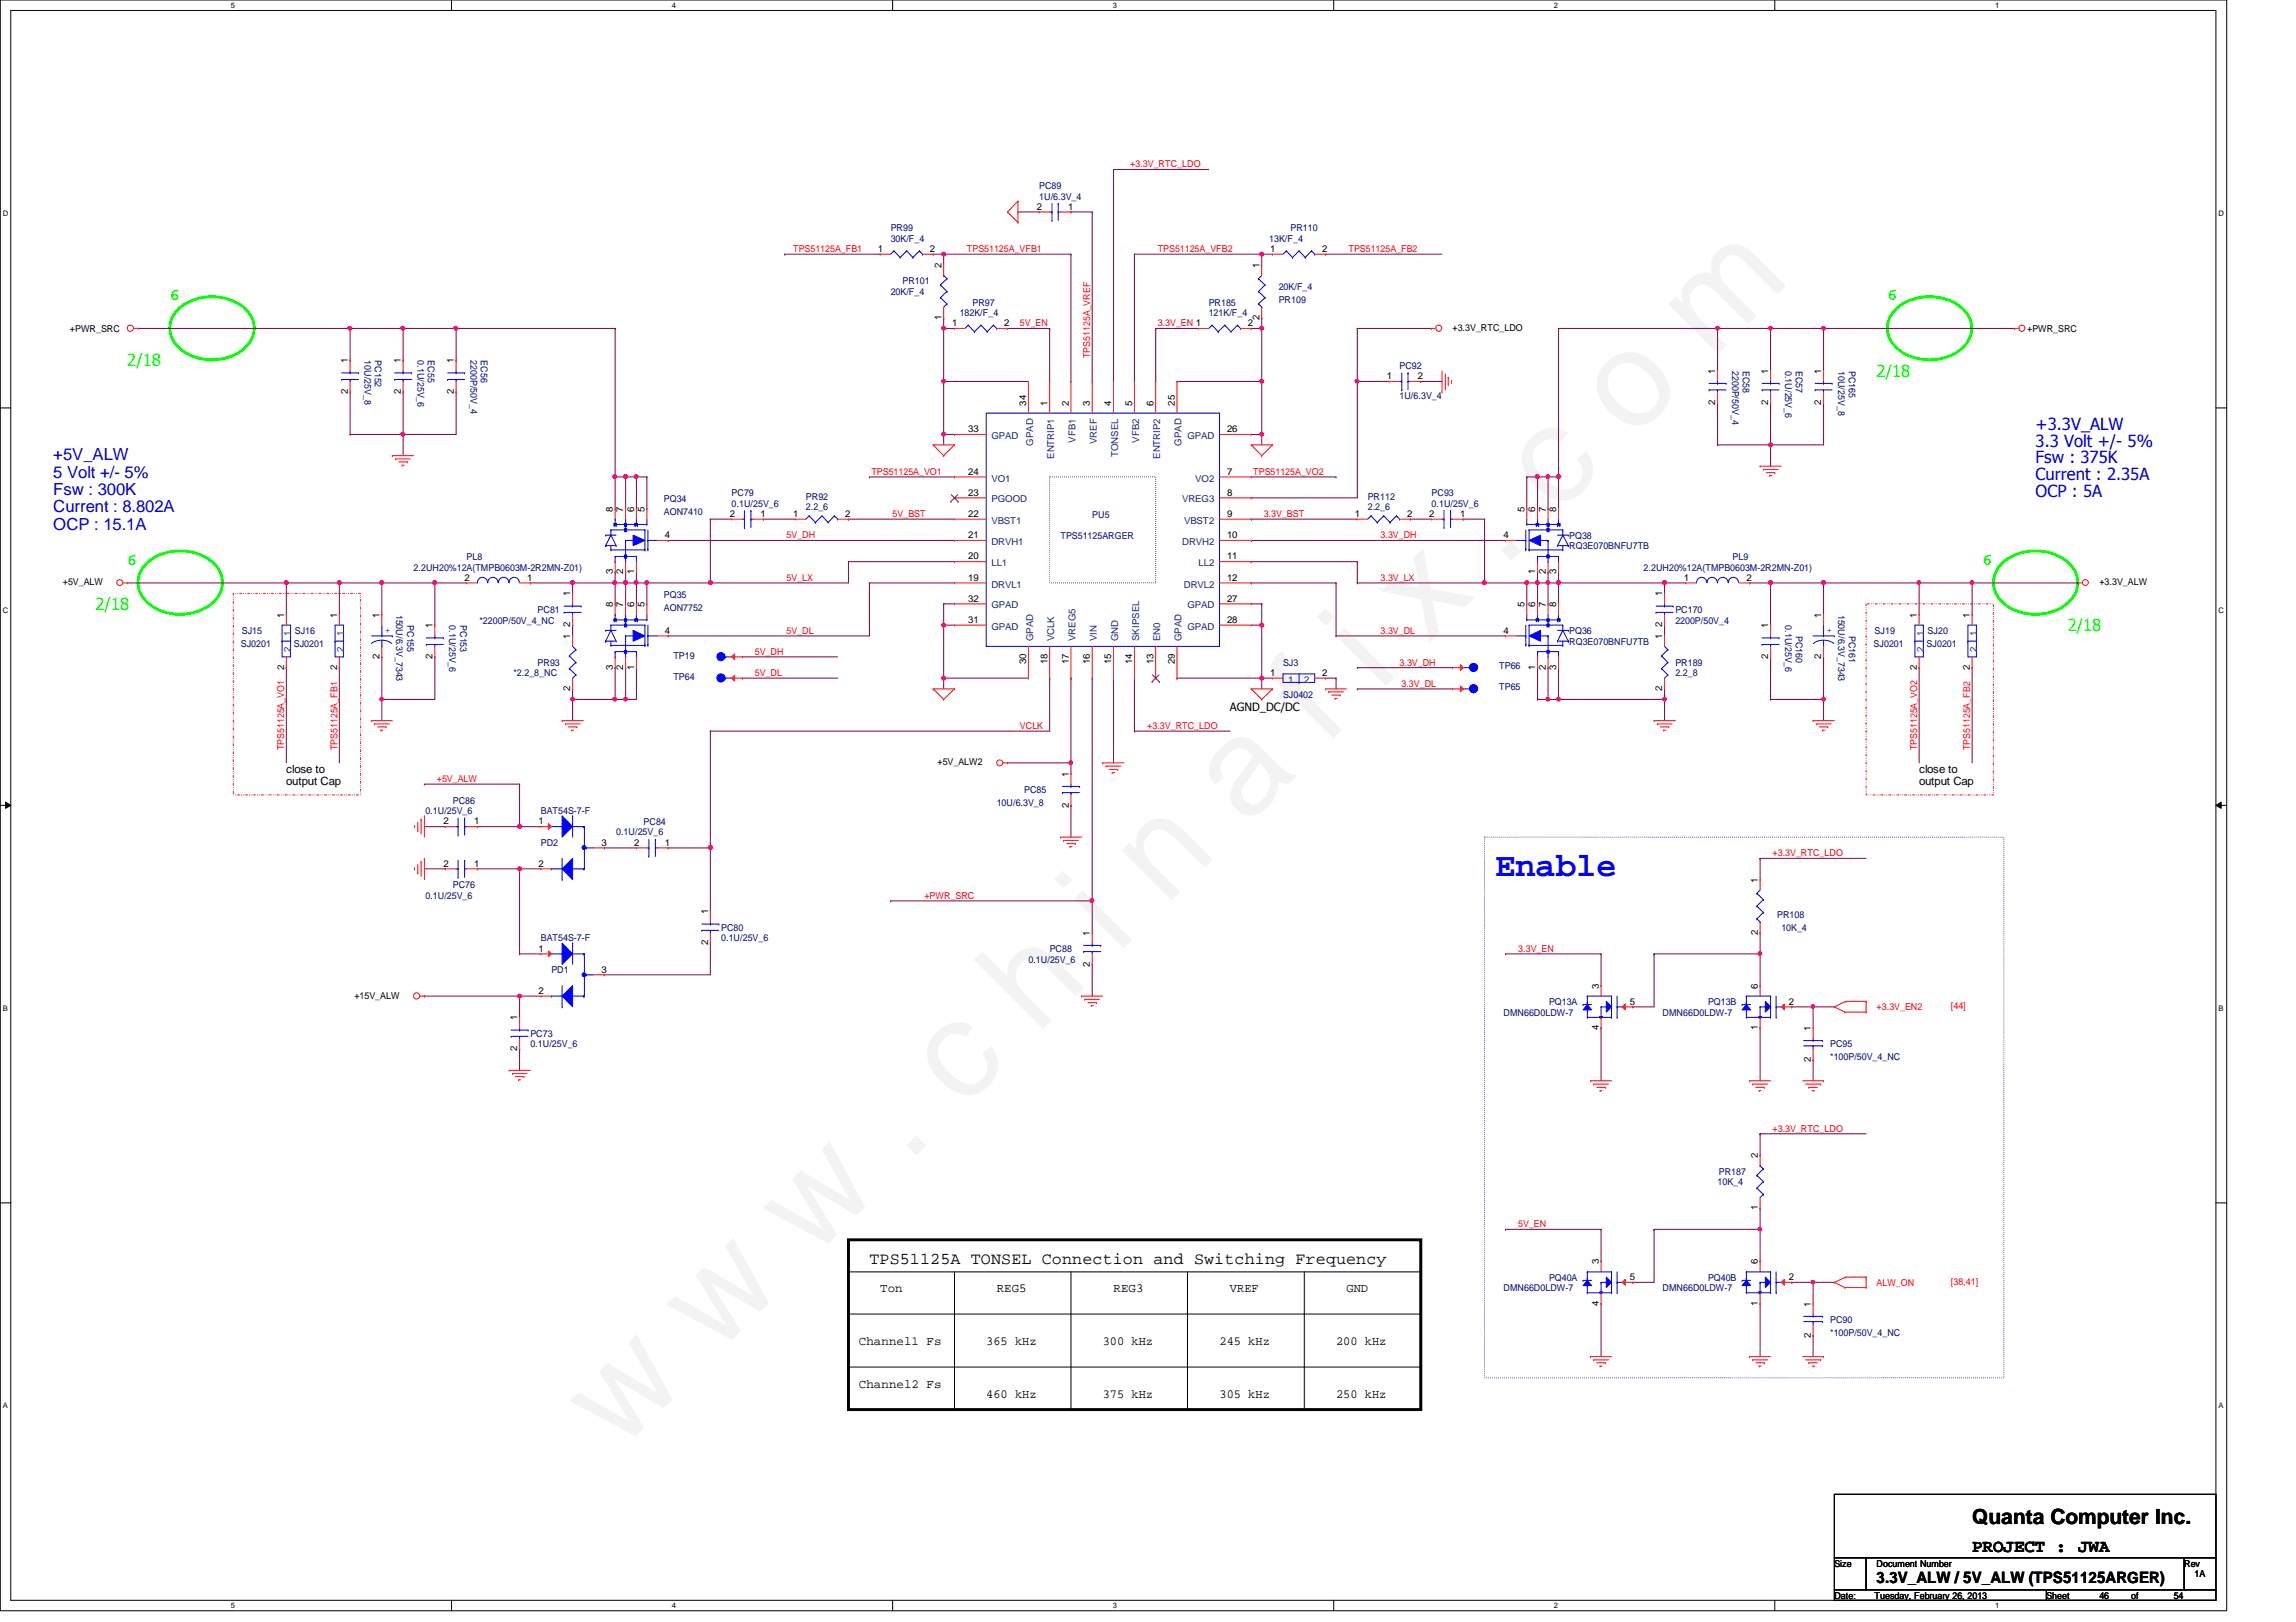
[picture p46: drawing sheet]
<svg xmlns="http://www.w3.org/2000/svg" width="297mm" height="210mm" viewBox="0 0 297 210" stroke-linecap="round" stroke-linejoin="round" font-family="sans-serif">
<defs><g id="words">
<text font-size="17.6" fill="#f0f" x="80.1" y="188" transform="rotate(-45 80.1 188)">w w w . c h i n a f i x . c o m</text>
<text font-size="4.4" fill="#00f" x="193.4" y="113.4">Enable</text>
<text font-size="2.7" x="255.1" y="197.3">Quanta Computer Inc.</text>
<text font-size="2.3" x="255.1" y="200.8">PROJECT : JWA</text>
<g font-size="2.2" fill="#0f0">
<text x="22" y="38.8">6</text>
<text x="244.2" y="38.8">6</text>
<text x="16.5" y="47.4">2/18</text>
<text x="242.8" y="48.8">2/18</text>
<text x="16.5" y="73.1">6</text>
<text x="256.5" y="73.1">6</text>
<text x="12.4" y="79">2/18</text>
<text x="267.5" y="81.7">2/18</text>
</g>
<g font-size="2.2" fill="#00f">
<text x="6.9" y="59.6">+5V_ALW</text>
<text x="263.4" y="55.6">+3.3V_ALW</text>
<text x="263.4" y="57.8">3.3 Volt +/- 5%</text>
<text x="263.4" y="59.9">Fsw : 375K</text>
<text x="6.9" y="61.8">5 Volt +/- 5%</text>
<text x="6.9" y="64.1">Fsw : 300K</text>
<text x="263.4" y="62.1">Current : 2.35A</text>
<text x="263.4" y="64.3">OCP : 5A</text>
<text x="6.9" y="66.3">Current : 8.802A</text>
<text x="6.9" y="68.5">OCP : 15.1A</text>
</g>
<text font-size="2.2" x="112.5" y="163.6">TPS51125A TONSEL Connection and Switching Frequency</text>
<text font-size="2" x="242.8" y="204.9">3.3V_ALW / 5V_ALW (TPS51125ARGER)</text>
<g font-size="1.6">
<text x="113.9" y="167.2">Ton</text>
<text x="128.9" y="167.2">REG5</text>
<text x="144.1" y="167.2">REG3</text>
<text x="159.1" y="167.2">VREF</text>
<text x="174.2" y="167.2">GND</text>
<text x="111.1" y="174.1">Channel1 Fs</text>
<text x="111.1" y="179.6">Channel2 Fs</text>
<text x="127.6" y="174.1">365 kHz</text>
<text x="142.7" y="174.1">300 kHz</text>
<text x="157.8" y="174.1">245 kHz</text>
<text x="172.8" y="174.1">200 kHz</text>
<text x="127.6" y="180.9">460 kHz</text>
<text x="142.7" y="180.9">375 kHz</text>
<text x="157.8" y="180.9">305 kHz</text>
<text x="172.8" y="180.9">250 kHz</text>
</g>
<g font-size="1.5">
<text x="159.1" y="92">AGND_DC/DC</text>
<text x="37" y="100.1">close to</text>
<text x="37" y="101.6">output Cap</text>
<text x="248.3" y="100.1">close to</text>
<text x="248.3" y="101.6">output Cap</text>
</g>
<g font-size="1.2" fill="#f00">
<text x="146.2" y="21.7">+3.3V_RTC_LDO</text>
<text x="102.6" y="32.6">TPS51125A_FB1</text>
<text x="125.1" y="32.6">TPS51125A_VFB1</text>
<text x="149.8" y="32.6">TPS51125A_VFB2</text>
<text x="174.5" y="32.6">TPS51125A_FB2</text>
<text x="131.9" y="42.2">5V_EN</text>
<text x="141.1" y="46.4" transform="rotate(-90 141.1 46.4)">TPS51125A_VREF</text>
<text x="149.8" y="42.2">3.3V_EN 1</text>
<text x="112.7" y="61.5">TPS51125A_VO1</text>
<text x="162.1" y="61.5">TPS51125A_VO2</text>
<text x="101.8" y="69.7">5V_DH</text>
<text x="115.5" y="66.9">5V_BST</text>
<text x="163.5" y="66.9">3.3V_BST</text>
<text x="178.6" y="69.7">3.3V_DH</text>
<text x="101.8" y="75.2">5V_LX</text>
<text x="178.6" y="75.2">3.3V_LX</text>
<text x="101.8" y="82">5V_DL</text>
<text x="178.6" y="82">3.3V_DL</text>
<text x="97.7" y="84.8">5V_DH</text>
<text x="97.7" y="87.5">5V_DL</text>
<text x="181.1" y="86.1">3.3V_DH</text>
<text x="181.3" y="88.9">3.3V_DL</text>
<text x="131.9" y="94.4">VCLK</text>
<text x="148.4" y="94.4">+3.3V_RTC_LDO</text>
<text x="36.8" y="97.1" transform="rotate(-90 36.8 97.1)">TPS51125A_VO1</text>
<text x="43.6" y="97.1" transform="rotate(-90 43.6 97.1)">TPS51125A_FB1</text>
<text x="56.5" y="101.2">+5V_ALW</text>
<text x="248" y="97.1" transform="rotate(-90 248 97.1)">TPS51125A_VO2</text>
<text x="254.9" y="97.1" transform="rotate(-90 254.9 97.1)">TPS51125A_FB2</text>
<text x="229.3" y="110.8">+3.3V_RTC_LDO</text>
<text x="119.6" y="116.3">+PWR_SRC</text>
<text x="196.4" y="123.2">3.3V_EN</text>
<text x="242.8" y="130.7">+3.3V_EN2</text>
<text x="252.4" y="130.6">[44]</text>
<text x="229.3" y="146.5">+3.3V_RTC_LDO</text>
<text x="196.4" y="158.8">5V_EN</text>
<text x="242.8" y="166.4">ALW_ON</text>
<text x="252.4" y="166.3">[38,41]</text>
</g>
<g font-size="1.2" fill="#000080">
<text x="115.2" y="29.9">PR99</text>
<text x="134.4" y="24.4">PC89</text>
<text x="134.4" y="25.8">1U/6.3V_4</text>
<text x="167" y="29.9">PR110</text>
<text x="115.2" y="31.3">30K/F_4</text>
<text x="164.2" y="31.3">13K/F_4</text>
<text x="115.2" y="38.1">20K/F_4</text>
<text x="116.8" y="36.8">PR101</text>
<text x="124.2" y="40.9">182K/F_4</text>
<text x="125.8" y="39.5">PR97</text>
<text x="156.4" y="39.5">PR185</text>
<text x="156.4" y="40.9">121K/F_4</text>
<text x="165.4" y="39.2">PR109</text>
<text x="165.4" y="37.6">20K/F_4</text>
<text x="47.2" y="46.6" transform="rotate(90 47.2 46.6)">10U/25V_8</text>
<text x="48.5" y="46.6" transform="rotate(90 48.5 46.6)">PC152</text>
<text x="54" y="46.6" transform="rotate(90 54 46.6)">0.1U/25V_6</text>
<text x="55.4" y="46.6" transform="rotate(90 55.4 46.6)">EC55</text>
<text x="60.9" y="46.6" transform="rotate(90 60.9 46.6)">2200P/50V_4</text>
<text x="62.2" y="46.6" transform="rotate(90 62.2 46.6)">EC56</text>
<text x="181.1" y="47.8">PC92</text>
<text x="181.1" y="51.6">1U/6.3V_4</text>
<text x="224.1" y="48" transform="rotate(90 224.1 48)">2200P/50V_4</text>
<text x="225.5" y="48" transform="rotate(90 225.5 48)">EC58</text>
<text x="231" y="48" transform="rotate(90 231 48)">0.1U/25V_6</text>
<text x="232.3" y="48" transform="rotate(90 232.3 48)">EC57</text>
<text x="237.8" y="48" transform="rotate(90 237.8 48)">10U/25V_8</text>
<text x="239.2" y="48" transform="rotate(90 239.2 48)">PC165</text>
<text x="85.9" y="65">PQ34</text>
<text x="94.7" y="64.2">PC79</text>
<text x="94.7" y="65.6">0.1U/25V_6</text>
<text x="104.3" y="64.6">PR92</text>
<text x="104.3" y="66">2.2_6</text>
<text x="177" y="64.6">PR112</text>
<text x="177" y="66">2.2_6</text>
<text x="185.2" y="64.2">PC93</text>
<text x="185.2" y="65.6">0.1U/25V_6</text>
<text x="85.9" y="66.7">AON7410</text>
<text x="137.2" y="69.7">TPS51125ARGER</text>
<text x="141.3" y="67">PU5</text>
<text x="203" y="69.7">PQ38</text>
<text x="203" y="71.1">RQ3E070BNFU7TB</text>
<text x="53.5" y="73.8">2.2UH20%12A(TMPB0603M-2R2MN-Z01)</text>
<text x="60.4" y="72.4">PL8</text>
<text x="85.9" y="77.4">PQ35</text>
<text x="212.6" y="73.8">2.2UH20%12A(TMPB0603M-2R2MN-Z01)</text>
<text x="224.2" y="72.4">PL9</text>
<text x="31.2" y="83.7">SJ0201</text>
<text x="31.3" y="82">SJ15</text>
<text x="38" y="83.7">SJ0201</text>
<text x="38.1" y="82">SJ16</text>
<text x="51.3" y="79.5" transform="rotate(90 51.3 79.5)">150U/6.3V_7343</text>
<text x="52.7" y="80.9" transform="rotate(90 52.7 80.9)">PC155</text>
<text x="58.1" y="80.9" transform="rotate(90 58.1 80.9)">0.1U/25V_6</text>
<text x="59.5" y="80.9" transform="rotate(90 59.5 80.9)">PC153</text>
<text x="62" y="80.7">*2200P/50V_4_NC</text>
<text x="69.6" y="79.3">PC81</text>
<text x="85.9" y="79">AON7752</text>
<text x="203" y="82">PQ36</text>
<text x="203" y="83.4">RQ3E070BNFU7TB</text>
<text x="216.7" y="79.3">PC170</text>
<text x="216.7" y="80.7">2200P/50V_4</text>
<text x="231" y="80.9" transform="rotate(90 231 80.9)">0.1U/25V_6</text>
<text x="232.3" y="82.3" transform="rotate(90 232.3 82.3)">PC160</text>
<text x="237.8" y="79.5" transform="rotate(90 237.8 79.5)">150U/6.3V_7343</text>
<text x="239.2" y="82.3" transform="rotate(90 239.2 82.3)">PC161</text>
<text x="242.4" y="83.7">SJ0201</text>
<text x="242.5" y="82">SJ19</text>
<text x="249.3" y="83.7">SJ0201</text>
<text x="249.4" y="82">SJ20</text>
<text x="66.4" y="87.5">*2.2_8_NC</text>
<text x="69.6" y="86.1">PR93</text>
<text x="87.1" y="88">TP64</text>
<text x="87.1" y="85.2">TP19</text>
<text x="166" y="86.1">SJ3</text>
<text x="194" y="86.6">TP66</text>
<text x="194" y="89.3">TP65</text>
<text x="216.7" y="86.1">PR189</text>
<text x="216.7" y="87.5">2.2_8</text>
<text x="166" y="90.3">SJ0402</text>
<text x="55" y="105.4">0.1U/25V_6</text>
<text x="58.6" y="104">PC86</text>
<text x="70" y="105.4">BAT54S-7-F</text>
<text x="83.3" y="106.7">PC84</text>
<text x="128.9" y="104.3">10U/6.3V_8</text>
<text x="132.5" y="102.6">PC85</text>
<text x="70" y="109.5">PD2</text>
<text x="79.7" y="108.1">0.1U/25V_6</text>
<text x="55" y="116.3">0.1U/25V_6</text>
<text x="58.6" y="115">PC76</text>
<text x="229.9" y="118.8">PR108</text>
<text x="70" y="121.8">BAT54S-7-F</text>
<text x="71.3" y="125.9">PD1</text>
<text x="93.3" y="120.4">PC80</text>
<text x="93.3" y="121.8">0.1U/25V_6</text>
<text x="133.1" y="124.6">0.1U/25V_6</text>
<text x="135.8" y="123.2">PC88</text>
<text x="230.5" y="120.4">10K_4</text>
<text x="194.5" y="131.4">DMN66D0LDW-7</text>
<text x="200.4" y="130">PQ13A</text>
<text x="215.1" y="131.4">DMN66D0LDW-7</text>
<text x="221" y="130">PQ13B</text>
<text x="68.6" y="134.2">PC73</text>
<text x="68.6" y="135.6">0.1U/25V_6</text>
<text x="236.8" y="135.6">PC95</text>
<text x="236.8" y="137.2">*100P/50V_4_NC</text>
<text x="222.2" y="153.4">10K_4</text>
<text x="222.4" y="152">PR187</text>
<text x="194.5" y="167.1">DMN66D0LDW-7</text>
<text x="200.4" y="165.7">PQ40A</text>
<text x="215.1" y="167.1">DMN66D0LDW-7</text>
<text x="221" y="165.7">PQ40B</text>
<text x="236.8" y="171.2">PC90</text>
<text x="236.8" y="172.8">*100P/50V_4_NC</text>
</g>
<g font-size="1.2">
<text x="134.2" y="27.1">2</text>
<text x="138.2" y="27.1">1</text>
<text x="113.6" y="32.6">1</text>
<text x="120.3" y="32.6">2</text>
<text x="121.8" y="34.7" transform="rotate(-90 121.8 34.7)">2</text>
<text x="162.9" y="34.7" transform="rotate(-90 162.9 34.7)">1</text>
<text x="164.3" y="32.6">1</text>
<text x="171.1" y="32.6">2</text>
<text x="121.8" y="41.4" transform="rotate(-90 121.8 41.4)">1</text>
<text x="162.9" y="41.4" transform="rotate(-90 162.9 41.4)">2</text>
<text x="9.1" y="43">+PWR_SRC</text>
<text x="45" y="47" transform="rotate(-90 45 47)">1</text>
<text x="51.9" y="47" transform="rotate(-90 51.9 47)">1</text>
<text x="58.7" y="47" transform="rotate(-90 58.7 47)">1</text>
<text x="123.2" y="42.2">1</text>
<text x="129.9" y="42.2">2</text>
<text x="161.5" y="42.2">2</text>
<text x="187.9" y="42.8">+3.3V_RTC_LDO</text>
<text x="262.3" y="43">+PWR_SRC</text>
<text x="45" y="51" transform="rotate(-90 45 51)">2</text>
<text x="51.9" y="51" transform="rotate(-90 51.9 51)">2</text>
<text x="58.7" y="51" transform="rotate(-90 58.7 51)">2</text>
<text x="132.8" y="52.5" transform="rotate(-90 132.8 52.5)">34</text>
<text x="135.5" y="52.5" transform="rotate(-90 135.5 52.5)">1</text>
<text x="138.3" y="52.5" transform="rotate(-90 138.3 52.5)">2</text>
<text x="141" y="52.5" transform="rotate(-90 141 52.5)">3</text>
<text x="143.8" y="52.5" transform="rotate(-90 143.8 52.5)">4</text>
<text x="146.5" y="52.5" transform="rotate(-90 146.5 52.5)">5</text>
<text x="149.2" y="52.5" transform="rotate(-90 149.2 52.5)">6</text>
<text x="152" y="52.5" transform="rotate(-90 152 52.5)">25</text>
<text x="179.4" y="49.1">1</text>
<text x="183.4" y="49.1">2</text>
<text x="221.9" y="52.4" transform="rotate(-90 221.9 52.4)">2</text>
<text x="221.9" y="48.4" transform="rotate(-90 221.9 48.4)">1</text>
<text x="228.8" y="52.4" transform="rotate(-90 228.8 52.4)">2</text>
<text x="228.8" y="48.4" transform="rotate(-90 228.8 48.4)">1</text>
<text x="235.6" y="52.4" transform="rotate(-90 235.6 52.4)">2</text>
<text x="235.6" y="48.4" transform="rotate(-90 235.6 48.4)">1</text>
<text x="125.3" y="55.9">33</text>
<text x="158.7" y="55.9">26</text>
<text x="125.3" y="64.1">23</text>
<text x="125.3" y="61.4">24</text>
<text x="158.7" y="61.4">7</text>
<text x="158.7" y="64.1">8</text>
<text x="79.3" y="66.2" transform="rotate(-90 79.3 66.2)">8</text>
<text x="80.6" y="66.2" transform="rotate(-90 80.6 66.2)">7</text>
<text x="82" y="66.2" transform="rotate(-90 82 66.2)">6</text>
<text x="83.4" y="66.2" transform="rotate(-90 83.4 66.2)">5</text>
<text x="86" y="69.6">4</text>
<text x="94.4" y="66.9">2</text>
<text x="98.4" y="66.9">1</text>
<text x="102.6" y="66.9">1</text>
<text x="109.3" y="66.9">2</text>
<text x="125.3" y="69.6">21</text>
<text x="125.3" y="66.9">22</text>
<text x="158.7" y="66.9">9</text>
<text x="158.7" y="69.6">10</text>
<text x="175.3" y="66.9">1</text>
<text x="182" y="66.9">2</text>
<text x="184.9" y="66.9">2</text>
<text x="188.9" y="66.9">1</text>
<text x="194.5" y="69.6">4</text>
<text x="197.2" y="66.2" transform="rotate(-90 197.2 66.2)">5</text>
<text x="198.6" y="66.2" transform="rotate(-90 198.6 66.2)">6</text>
<text x="200" y="66.2" transform="rotate(-90 200 66.2)">7</text>
<text x="201.3" y="66.2" transform="rotate(-90 201.3 66.2)">8</text>
<text x="8.1" y="75.7">+5V_ALW</text>
<text x="60.1" y="75.1">2</text>
<text x="68.2" y="75.1">1</text>
<text x="73.8" y="77.2" transform="rotate(-90 73.8 77.2)">1</text>
<text x="79.3" y="74.3" transform="rotate(-90 79.3 74.3)">3</text>
<text x="80.6" y="74.3" transform="rotate(-90 80.6 74.3)">2</text>
<text x="82" y="74.3" transform="rotate(-90 82 74.3)">1</text>
<text x="125.3" y="75.1">19</text>
<text x="125.3" y="72.4">20</text>
<text x="125.3" y="77.9">32</text>
<text x="158.7" y="72.4">11</text>
<text x="158.7" y="75.1">12</text>
<text x="158.7" y="77.9">27</text>
<text x="198.6" y="74.3" transform="rotate(-90 198.6 74.3)">1</text>
<text x="200" y="74.3" transform="rotate(-90 200 74.3)">2</text>
<text x="201.3" y="74.3" transform="rotate(-90 201.3 74.3)">3</text>
<text x="215.1" y="77.2" transform="rotate(-90 215.1 77.2)">1</text>
<text x="217.8" y="75.1">1</text>
<text x="225.9" y="75.1">2</text>
<text x="271.6" y="75.7">+3.3V_ALW</text>
<text x="36.7" y="79.9" transform="rotate(-90 36.7 79.9)">1</text>
<text x="43.6" y="79.9" transform="rotate(-90 43.6 79.9)">1</text>
<text x="49.1" y="79.9" transform="rotate(-90 49.1 79.9)">1</text>
<text x="56" y="81.3" transform="rotate(-90 56 81.3)">1</text>
<text x="73.8" y="82.7" transform="rotate(-90 73.8 82.7)">1</text>
<text x="73.8" y="81.2" transform="rotate(-90 73.8 81.2)">2</text>
<text x="79.3" y="78.6" transform="rotate(-90 79.3 78.6)">8</text>
<text x="80.6" y="78.6" transform="rotate(-90 80.6 78.6)">7</text>
<text x="82" y="78.6" transform="rotate(-90 82 78.6)">6</text>
<text x="83.4" y="78.6" transform="rotate(-90 83.4 78.6)">5</text>
<text x="86" y="82">4</text>
<text x="125.3" y="80.6">31</text>
<text x="158.7" y="80.6">28</text>
<text x="194.5" y="82">4</text>
<text x="197.2" y="78.6" transform="rotate(-90 197.2 78.6)">5</text>
<text x="198.6" y="78.6" transform="rotate(-90 198.6 78.6)">6</text>
<text x="200" y="78.6" transform="rotate(-90 200 78.6)">7</text>
<text x="201.3" y="78.6" transform="rotate(-90 201.3 78.6)">8</text>
<text x="215.1" y="82.7" transform="rotate(-90 215.1 82.7)">1</text>
<text x="215.1" y="81.2" transform="rotate(-90 215.1 81.2)">2</text>
<text x="228.8" y="81.3" transform="rotate(-90 228.8 81.3)">1</text>
<text x="235.6" y="79.9" transform="rotate(-90 235.6 79.9)">1</text>
<text x="248" y="79.9" transform="rotate(-90 248 79.9)">1</text>
<text x="254.8" y="79.9" transform="rotate(-90 254.8 79.9)">1</text>
<text x="36.7" y="86.7" transform="rotate(-90 36.7 86.7)">2</text>
<text x="43.6" y="86.7" transform="rotate(-90 43.6 86.7)">2</text>
<text x="49.1" y="85.3" transform="rotate(-90 49.1 85.3)">2</text>
<text x="56" y="85.3" transform="rotate(-90 56 85.3)">2</text>
<text x="73.8" y="89.4" transform="rotate(-90 73.8 89.4)">2</text>
<text x="79.3" y="86.7" transform="rotate(-90 79.3 86.7)">3</text>
<text x="80.6" y="86.7" transform="rotate(-90 80.6 86.7)">2</text>
<text x="82" y="86.7" transform="rotate(-90 82 86.7)">1</text>
<text x="132.8" y="86" transform="rotate(-90 132.8 86)">30</text>
<text x="135.5" y="86" transform="rotate(-90 135.5 86)">18</text>
<text x="138.3" y="86" transform="rotate(-90 138.3 86)">17</text>
<text x="141" y="86" transform="rotate(-90 141 86)">16</text>
<text x="143.8" y="86" transform="rotate(-90 143.8 86)">15</text>
<text x="146.5" y="86" transform="rotate(-90 146.5 86)">14</text>
<text x="149.2" y="86" transform="rotate(-90 149.2 86)">13</text>
<text x="152" y="86" transform="rotate(-90 152 86)">29</text>
<text x="164.3" y="87.5">1</text>
<text x="171.1" y="87.5">2</text>
<text x="198.6" y="86.7" transform="rotate(-90 198.6 86.7)">1</text>
<text x="200" y="86.7" transform="rotate(-90 200 86.7)">2</text>
<text x="201.3" y="86.7" transform="rotate(-90 201.3 86.7)">3</text>
<text x="215.1" y="89.4" transform="rotate(-90 215.1 89.4)">2</text>
<text x="228.8" y="85.3" transform="rotate(-90 228.8 85.3)">2</text>
<text x="235.6" y="85.3" transform="rotate(-90 235.6 85.3)">2</text>
<text x="248" y="86.7" transform="rotate(-90 248 86.7)">2</text>
<text x="254.8" y="86.7" transform="rotate(-90 254.8 86.7)">2</text>
<text x="121.3" y="99.1">+5V_ALW2</text>
<text x="138.3" y="100.5" transform="rotate(-90 138.3 100.5)">1</text>
<text x="57.4" y="106.7">2</text>
<text x="61.3" y="106.7">1</text>
<text x="69.7" y="106.7">1</text>
<text x="138.3" y="104.5" transform="rotate(-90 138.3 104.5)">2</text>
<text x="57.4" y="112.1">2</text>
<text x="61.3" y="112.1">1</text>
<text x="69.7" y="112.1">2</text>
<text x="77.8" y="109.4">3</text>
<text x="82" y="109.4">2</text>
<text x="86" y="109.4">1</text>
<text x="91.6" y="118.3" transform="rotate(-90 91.6 118.3)">1</text>
<text x="227.4" y="114.2" transform="rotate(-90 227.4 114.2)">1</text>
<text x="69.7" y="123.1">1</text>
<text x="77.8" y="125.9">3</text>
<text x="91.6" y="122.3" transform="rotate(-90 91.6 122.3)">2</text>
<text x="141" y="125.1" transform="rotate(-90 141 125.1)">2</text>
<text x="141" y="121.1" transform="rotate(-90 141 121.1)">1</text>
<text x="227.4" y="120.9" transform="rotate(-90 227.4 120.9)">2</text>
<text x="45.8" y="129.2">+15V_ALW</text>
<text x="69.7" y="128.6">2</text>
<text x="206.8" y="127.9" transform="rotate(-90 206.8 127.9)">3</text>
<text x="210.9" y="130">5</text>
<text x="227.4" y="127.9" transform="rotate(-90 227.4 127.9)">6</text>
<text x="231.4" y="130">2</text>
<text x="66.9" y="136.1" transform="rotate(-90 66.9 136.1)">2</text>
<text x="66.9" y="132" transform="rotate(-90 66.9 132)">1</text>
<text x="206.8" y="133.3" transform="rotate(-90 206.8 133.3)">4</text>
<text x="227.4" y="133.3" transform="rotate(-90 227.4 133.3)">1</text>
<text x="234.3" y="137.4" transform="rotate(-90 234.3 137.4)">2</text>
<text x="234.3" y="133.4" transform="rotate(-90 234.3 133.4)">1</text>
<text x="227.4" y="149.9" transform="rotate(-90 227.4 149.9)">2</text>
<text x="227.4" y="156.6" transform="rotate(-90 227.4 156.6)">1</text>
<text x="206.8" y="163.6" transform="rotate(-90 206.8 163.6)">3</text>
<text x="210.9" y="165.7">5</text>
<text x="227.4" y="163.6" transform="rotate(-90 227.4 163.6)">6</text>
<text x="231.4" y="165.7">2</text>
<text x="206.8" y="169" transform="rotate(-90 206.8 169)">4</text>
<text x="227.4" y="169" transform="rotate(-90 227.4 169)">1</text>
<text x="234.3" y="173.1" transform="rotate(-90 234.3 173.1)">2</text>
<text x="234.3" y="169.1" transform="rotate(-90 234.3 169.1)">1</text>
<text x="237.3" y="202.7">Size</text>
<text x="242.8" y="202.7">Document Number</text>
<text x="282.6" y="202.7">Rev</text>
<text x="237.3" y="206.9">Date:</text>
<text x="242.5" y="206.9">Tuesday, February 26, 2013</text>
<text x="264.7" y="206.9">Sheet</text>
<text x="271.6" y="206.9">46</text>
<text x="275.7" y="206.9">of</text>
<text x="281.2" y="206.9">54</text>
<text x="283.9" y="204.1">1A</text>
</g>
<g font-size="1.2" fill="#004080">
<text x="128.3" y="56.8">GPAD</text>
<text x="133.6" y="57.7" transform="rotate(-90 133.6 57.7)">GPAD</text>
<text x="136.4" y="59.4" transform="rotate(-90 136.4 59.4)">ENTRIP1</text>
<text x="139.1" y="57.3" transform="rotate(-90 139.1 57.3)">VFB1</text>
<text x="141.9" y="57.5" transform="rotate(-90 141.9 57.5)">VREF</text>
<text x="144.6" y="59.1" transform="rotate(-90 144.6 59.1)">TONSEL</text>
<text x="147.4" y="57.3" transform="rotate(-90 147.4 57.3)">VFB2</text>
<text x="150.1" y="59.4" transform="rotate(-90 150.1 59.4)">ENTRIP2</text>
<text x="152.9" y="57.7" transform="rotate(-90 152.9 57.7)">GPAD</text>
<text x="153.6" y="56.8">GPAD</text>
<text x="128.3" y="65">PGOOD</text>
<text x="128.3" y="62.3">VO1</text>
<text x="152.9" y="65">VREG3</text>
<text x="154.6" y="62.3">VO2</text>
<text x="128.3" y="70.5">DRVH1</text>
<text x="128.3" y="67.8">VBST1</text>
<text x="152.9" y="70.5">DRVH2</text>
<text x="153.2" y="67.8">VBST2</text>
<text x="128.3" y="76">DRVL1</text>
<text x="128.3" y="73.3">LL1</text>
<text x="153.2" y="76">DRVL2</text>
<text x="155.1" y="73.3">LL2</text>
<text x="37.6" y="82.3" transform="rotate(-90 37.6 82.3)">1</text>
<text x="44.5" y="82.3" transform="rotate(-90 44.5 82.3)">1</text>
<text x="128.3" y="81.5">GPAD</text>
<text x="128.3" y="78.7">GPAD</text>
<text x="133.6" y="83" transform="rotate(-90 133.6 83)">GPAD</text>
<text x="136.4" y="83" transform="rotate(-90 136.4 83)">VCLK</text>
<text x="139.1" y="83" transform="rotate(-90 139.1 83)">VREG5</text>
<text x="141.9" y="83" transform="rotate(-90 141.9 83)">VIN</text>
<text x="144.6" y="83" transform="rotate(-90 144.6 83)">GND</text>
<text x="147.4" y="83" transform="rotate(-90 147.4 83)">SKIPSEL</text>
<text x="150.1" y="83" transform="rotate(-90 150.1 83)">EN0</text>
<text x="152.9" y="83" transform="rotate(-90 152.9 83)">GPAD</text>
<text x="153.6" y="81.5">GPAD</text>
<text x="153.6" y="78.7">GPAD</text>
<text x="248.9" y="82.3" transform="rotate(-90 248.9 82.3)">1</text>
<text x="255.7" y="82.3" transform="rotate(-90 255.7 82.3)">1</text>
<text x="37.6" y="84.3" transform="rotate(-90 37.6 84.3)">2</text>
<text x="44.5" y="84.3" transform="rotate(-90 44.5 84.3)">2</text>
<text x="166.7" y="88.3">1</text>
<text x="168.7" y="88.3">2</text>
<text x="248.9" y="84.3" transform="rotate(-90 248.9 84.3)">2</text>
<text x="255.7" y="84.3" transform="rotate(-90 255.7 84.3)">2</text>
</g>
<g font-size="1.2" fill="#00f">
<text x="49.8" y="81.9">+</text>
<text x="236.3" y="81.9">+</text>
</g>
<g font-size="1">
<text x="29.9" y="1">5</text>
<text x="86.9" y="1">4</text>
<text x="144" y="1">3</text>
<text x="201" y="1">2</text>
<text x="258.1" y="1">1</text>
<text x=".4" y="27.9">D</text>
<text x="287" y="27.9">D</text>
<text x=".4" y="79.4">C</text>
<text x="287" y="79.4">C</text>
<text x=".4" y="130.8">B</text>
<text x="287" y="130.8">B</text>
<text x=".4" y="182.2">A</text>
<text x="287" y="182.2">A</text>
<text x="29.9" y="208.1">5</text>
<text x="86.9" y="208.1">4</text>
<text x="144" y="208.1">3</text>
<text x="201" y="208.1">2</text>
<text x="258.1" y="208.1">1</text>
</g>
</g></defs>
<path d="M0 0h288.1v208.4h-288.1zM1.4 1.4h285.3v205.7h-285.3z" fill="none" stroke="#000" stroke-width=".13"/>
<g fill="#fff">
<path d="M29.9 .1h.5v1.1h-.5z"/>
<path d="M29.9 207.2h.5v1.1h-.5z"/>
</g>
<path d="M58.4 0v1.4M58.4 207.1v1.3" fill="none" stroke="#000" stroke-width=".13"/>
<g fill="#fff">
<path d="M86.9 .1h.6v1.1h-.6z"/>
<path d="M86.9 207.2h.6v1.1h-.6z"/>
</g>
<path d="M115.5 0v1.4M115.5 207.1v1.3" fill="none" stroke="#000" stroke-width=".13"/>
<g fill="#fff">
<path d="M144 .1h.5v1.1h-.5z"/>
<path d="M144 207.2h.5v1.1h-.5z"/>
</g>
<path d="M172.5 0v1.4M172.5 207.1v1.3" fill="none" stroke="#000" stroke-width=".13"/>
<g fill="#fff">
<path d="M201 .1h.6v1.1h-.6z"/>
<path d="M201 207.2h.6v1.1h-.6z"/>
</g>
<path d="M229.6 0v1.4M229.6 207.1v1.3" fill="none" stroke="#000" stroke-width=".13"/>
<g fill="#fff">
<path d="M258.1 .1h.6v1.1h-.6z"/>
<path d="M258.1 207.2h.6v1.1h-.6z"/>
<path d="M.4 27.1h.7v1.1h-.7z"/>
<path d="M287 27.1h.7v1.1h-.7z"/>
<path d="M.4 78.5h.7v1.1h-.7z"/>
<path d="M287 78.5h.7v1.1h-.7z"/>
</g>
<path d="M0 52.8h1.4M286.7 52.8h1.3" fill="none" stroke="#000" stroke-width=".13"/>
<g fill="#fff">
<path d="M.4 129.9h.6v1.1h-.6z"/>
<path d="M287 129.9h.7v1.1h-.7z"/>
</g>
<path d="M0 104.2h1.4M.7 103.8l.7 .4-.7 .4zM286.7 104.2l.7-.4v.8zM286.7 104.2h1.3" fill="none" stroke="#000" stroke-width=".13"/>
<path d="M.7 103.8l.7 .4-.7 .4zM286.7 104.2l.7-.4v.8z" fill="#000"/>
<g fill="#fff">
<path d="M.4 181.4h.6v1.1h-.6z"/>
<path d="M287 181.4h.7v1.1h-.7z"/>
</g>
<path d="M0 155.7h1.4M286.7 155.7h1.3M109.8 170.1h74M109.8 176.9h74M109.8 164.6h74" fill="none" stroke="#000" stroke-width=".13"/>
<path d="M192.1 108.3h67.1v70h-67.1z" fill="none" stroke="#00f" stroke-width=".13" stroke-dasharray="0 .3"/>
<path d="M109.8 160.4h74v22h-74z" fill="none" stroke="#000" stroke-width=".38"/>
<path d="M30.2 76.8h16.4v26.1h-16.4zM241.4 78.1h16.5v24.8h-16.5z" fill="none" stroke="#f00" stroke-width=".13" stroke-dasharray=".3 .3 0 .3 0 .3"/>
<path d="M23.2 39.8a6.8 6.8 0 0 1 8.4 0 3.3 3.3 0 0 1 0 5.3 6.7 6.7 0 0 1-8.4 0 3.3 3.3 0 0 1 0-5.3zM245.4 39.8a6.8 6.8 0 0 1 8.4 0 3.3 3.3 0 0 1 0 5.3 6.7 6.7 0 0 1-8.4 0 3.3 3.3 0 0 1 0-5.3zM19.1 72.7a6.7 6.7 0 0 1 8.4 0 3.4 3.4 0 0 1 0 5.3 6.7 6.7 0 0 1-8.4 0 3.4 3.4 0 0 1 0-5.3zM259.2 72.7a6.7 6.7 0 0 1 8.3 0 3.4 3.4 0 0 1 0 5.3 6.7 6.7 0 0 1-8.3 0 3.4 3.4 0 0 1 0-5.3z" fill="none" stroke="#0f0" stroke-width=".38"/>
<path d="M144.1 21.9h.1M144.1 21.9h12.3M144.1 21.9v27.5M52.2 56.2h.1M52.2 56.2h6.8M59 42.5h.1M59 42.5h20.6M49.4 85h.1M49.4 85v5.5M141.3 87.8v28.8M234.6 130.3h2.7" fill="none" stroke="#800040" stroke-width=".13"/>
<circle cx="59" cy="42.5" r=".25" fill="#f0f"/>
<circle cx="59" cy="42.5" r=".25" fill="none" stroke="#f0f" stroke-width=".13"/>
<path d="M54.9 112.4h.1M54.9 112.4h2.7M61.8 112.4h.1M61.8 112.4h8.2M67.2 112.4h.1M67.2 112.4v11M67.2 123.4h.1M67.2 123.4h2.8M234.6 165.9h2.7" fill="none" stroke="#800040" stroke-width=".13"/>
<circle cx="67.2" cy="112.4" r=".26" fill="#f0f"/>
<circle cx="67.2" cy="112.4" r=".26" fill="none" stroke="#f0f" stroke-width=".13"/>
<path d="M67.2 101.5h.1M67.2 101.5v5.5M67.2 128.9h.1M67.2 128.9h2.8" fill="none" stroke="#800040" stroke-width=".13"/>
<circle cx="67.2" cy="106.9" r=".26" fill="#f0f"/>
<circle cx="67.2" cy="106.9" r=".26" fill="none" stroke="#f0f" stroke-width=".13"/>
<path d="M54.9 107h.1M54.9 101.5h.1M54.9 107h2.7M54.9 101.5h12.3M61.8 107h.1M61.8 107h8.2M67.2 107h.1M67.2 128.9h.1M67.2 128.9v2.8" fill="none" stroke="#800040" stroke-width=".13"/>
<circle cx="67.2" cy="128.9" r=".26" fill="#f0f"/>
<circle cx="67.2" cy="128.9" r=".26" fill="none" stroke="#f0f" stroke-width=".13"/>
<path d="M56.3 75.4h.1M56.3 75.4h4.1M56.3 75.4v5.5M49.4 90.5h.1M49.4 90.5v2.8M67.2 135.8h.1M67.2 135.8v2.7" fill="none" stroke="#800040" stroke-width=".13"/>
<path d="M56.1 75.2l.1-.1 .2 .2v.3h-.2h-.1z" fill-rule="evenodd" fill="#f0f"/>
<path d="M56.1 75.2l.1-.1 .2 .2v.3h-.2h-.1z" fill="none" stroke="#f0f" stroke-width=".13"/>
<path d="M49.4 75.4h.1M49.4 75.4v4.1M56.3 85h.1M56.3 85v5.5" fill="none" stroke="#800040" stroke-width=".13"/>
<path d="M49.2 75.2l.2-.1 .2 .2-.1 .3h-.1h-.2z" fill-rule="evenodd" fill="#f0f"/>
<path d="M49.2 75.2l.2-.1 .2 .2-.1 .3h-.1h-.2z" fill="none" stroke="#f0f" stroke-width=".13"/>
<path d="M49.4 75.4h.1M49.4 75.4h6.9M86.4 69.9h37.1M161.9 69.9h32.9M49.4 90.5h.1M49.4 90.5h6.9" fill="none" stroke="#800040" stroke-width=".13"/>
<path d="M49.2 90.3h.3l.1 .2-.1 .1-.1 .1-.2-.1z" fill-rule="evenodd" fill="#f0f"/>
<path d="M49.2 90.3h.3l.1 .2-.1 .1-.1 .1-.2-.1z" fill="none" stroke="#f0f" stroke-width=".13"/>
<path d="M52.2 42.5h.1M52.2 42.5h6.8v4.1M59 46.6h.1" fill="none" stroke="#800040" stroke-width=".13"/>
<circle cx="52.1" cy="42.5" r=".25" fill="#f0f"/>
<circle cx="52.1" cy="42.5" r=".25" fill="none" stroke="#f0f" stroke-width=".13"/>
<path d="M45.3 42.5h.1M45.3 42.5h6.9v4.1M52.2 46.6h.1M52.2 50.7h.1M52.2 50.7v5.5M59 50.7h.1M59 50.7v5.5" fill="none" stroke="#800040" stroke-width=".13"/>
<circle cx="52.1" cy="56.2" r=".25" fill="#f0f"/>
<circle cx="52.1" cy="56.2" r=".25" fill="none" stroke="#f0f" stroke-width=".13"/>
<g fill="none" stroke="#800040" stroke-width=".13">
<path d="M45.3 46.6h.1M45.3 50.7h.1M45.3 56.2h.1M45.3 42.5v4.1M45.3 50.7v5.5M45.3 56.2h6.9M52.2 56.2h.1M52.2 56.2v2.8M37 75.4h.1M37 75.4v4.1M43.9 75.4h.1M43.9 75.4h5.5"/>
<path d="M91.9 94.6h43.9M227.7 111.1h13.7M227.7 146.7h13.7"/>
</g>
<circle cx="37" cy="75.4" r=".26" fill="#f0f"/>
<circle cx="37" cy="75.4" r=".26" fill="none" stroke="#f0f" stroke-width=".13"/>
<path d="M43.9 75.4h.1M43.9 75.4v4.1M37 86.4h.1M37 86.4v12.3M43.9 86.4h.1M43.9 86.4v12.3" fill="none" stroke="#800040" stroke-width=".13"/>
<circle cx="43.9" cy="75.4" r=".26" fill="#f0f"/>
<circle cx="43.9" cy="75.4" r=".26" fill="none" stroke="#f0f" stroke-width=".13"/>
<path d="M37 75.4h.1M37 75.4h6.9M255.1 75.4h.1M255.1 75.4v4.1M248.3 86.4h.1M248.3 86.4v12.3" fill="none" stroke="#800040" stroke-width=".13"/>
<path d="M254.9 75.2l.2-.1 .2 .2v.3h-.2h-.2z" fill-rule="evenodd" fill="#f0f"/>
<path d="M254.9 75.2l.2-.1 .2 .2v.3h-.2h-.2z" fill="none" stroke="#f0f" stroke-width=".13"/>
<path d="M248.3 75.4h.1M248.3 75.4v4.1M255.1 86.4h.1M255.1 86.4v12.3" fill="none" stroke="#800040" stroke-width=".13"/>
<path d="M248.1 75.2l.1-.1 .3 .2-.1 .3h-.2h-.1z" fill-rule="evenodd" fill="#f0f"/>
<path d="M248.1 75.2l.1-.1 .3 .2-.1 .3h-.2h-.1z" fill="none" stroke="#f0f" stroke-width=".13"/>
<path d="M17.9 42.5h27.4M45.3 42.5h.1M235.9 75.4h19.2M248.3 75.4h.1M54.9 128.9h.1M54.9 128.9h12.3" fill="none" stroke="#800040" stroke-width=".13"/>
<circle cx="45.3" cy="42.5" r=".25" fill="#f0f"/>
<circle cx="45.3" cy="42.5" r=".25" fill="none" stroke="#f0f" stroke-width=".13"/>
<path d="M235.9 42.5h24.7M260.6 42.5h.1M16.5 75.4h20.5M37 75.4h.1M255.1 75.4h13.8M268.9 75.4h.1" fill="none" stroke="#800040" stroke-width=".13"/>
<g fill="none" stroke="#f00" stroke-width=".13">
<path d="M17.3 42.5h.6M17.9 42.5h.1M45.3 46.6h.1M45.3 50.7h.1M45.3 46.6v1.4M45.3 49.4v1.3M50.8 59h.1M50.8 59h2.7M51.2 59.4h.1M51.2 59.4h1.9M51.6 59.8h1.1M52.2 46.6h.1"/>
<path d="M52.2 50.7h.1M52.2 46.6v1.4M52.2 49.4v1.3M52.7 59.8h.1M59 46.6h.1M59 50.7h.1M59 46.6v1.4M59 49.4v1.3M260.6 42.5h.1M260.6 42.5h.6M15.9 75.4h.6M16.5 75.4h.1"/>
<path d="M37 79.5h.1M37 79.5v1.4M43.9 79.5h.1M43.9 79.5v1.4M49.4 79.5h.1M49.4 79.5v1.4M52 60.2h.1M52 60.2h.3M60.4 75.4h.1M60.4 75.4h1.4M67.2 75.4h1.4M248.3 79.5h.1"/>
<path d="M248.3 79.5v1.4M255.1 79.5h.1M255.1 79.5v1.4M268.9 75.4h.1M268.9 75.4h.5M37 86.4h.1M37 85v1.4M43.9 86.4h.1M43.9 85v1.4M48 93.3h.1M48 93.3h2.8M48.4 93.7h.1"/>
<path d="M48.4 93.7h2M48.8 94.1h1.1M49.3 94.5h.1M49.3 94.5h.2M49.4 85h.1M49.4 83.7v1.3M49.9 94.1h.1M56.3 80.9h.1M56.3 85h.1M56.3 80.9v1.4M56.3 83.7v1.3M234.6 93.3h2.7"/>
<path d="M248.3 86.4h.1M248.3 85v1.4M255.1 86.4h.1M255.1 85v1.4M53.6 112.3h.1M53.6 106.8h.1M53.6 106.8v.3M53.6 112.3v.3M54.1 113h.1M54.1 107.5h.1M54.1 106.4v1.1M54.1 111.9v1.1"/>
<path d="M54.5 111.5h.1M54.5 106h.1M54.5 106v1.9M54.5 111.5v1.9M54.9 111.1h.1M54.9 105.6h.1M54.9 105.6v2.7M54.9 111.1v2.7M57.6 107h.1M57.6 112.4h.1M57.6 107h1.4M57.6 112.4h1.4"/>
<path d="M60.4 107h1.4M60.4 112.4h1.4M61.8 107h.1M61.8 112.4h.1M54.4 128.9h.5M54.9 128.9h.1M65.9 138.5h.1M65.9 138.5h2.7M66.3 138.9h.1M66.3 138.9h1.9M66.7 139.3h1.1M67.1 139.7h.1"/>
<path d="M67.1 139.7h.2M67.2 131.7h.1M67.2 135.8h.1M67.2 131.7v1.3M67.2 134.4v1.4M237.3 130.3h.1M237.3 130.3l1.4 .7M238.7 131h.1M238.7 131h2.7M238.8 129.6h.1M238.8 129.6l-1.5 .7M238.8 129.6h2.6"/>
<path d="M241.4 129.6h.1M241.4 131h.1M241.4 129.6v1.4M237.3 165.9h.1M237.3 165.9l1.4 .7M238.7 166.6h.1M238.7 166.6h2.7M238.8 165.3h.1M238.8 165.3l-1.5 .6M238.8 165.3h2.6M241.4 165.3h.1M241.4 166.6h.1"/>
<path d="M241.4 165.3v1.3"/>
<circle cx="16.9" cy="42.5" r=".4"/>
<circle cx="261.6" cy="42.5" r=".39"/>
<circle cx="15.5" cy="75.4" r=".38"/>
<circle cx="269.8" cy="75.4" r=".38"/>
<circle cx="53.9" cy="128.9" r=".4"/>
</g>
<path d="M237.3 193.4h49.4v8.2h-49.4zM237.3 201.6h4.1v4.1h-4.1zM237.3 205.7h27.4v1.4h-27.4zM241.4 201.6h41.2v4.1h-41.2zM264.7 205.7h22v1.4h-22zM282.6 201.6h4.1v4.1h-4.1z" fill="none" stroke="#000" stroke-width=".13"/>
<g fill="none" stroke="#00f" stroke-width=".13">
<path d="M44.2 49.1h.1M44.2 49.1h2.2M44.2 48.3h2.2M45.3 48.3h.1M45.3 49.1h.1M45.3 48v.3M45.3 49.1v.3M46.4 48.3h.1M51.1 49.1h.1M51.1 49.1h2.2M51.1 48.3h2.2M52.2 48.3h.1"/>
<path d="M52.2 49.1h.1M52.2 48v.3M52.2 49.1v.3M53.3 48.3h.1M57.9 49.1h.1M57.9 49.1h2.2M57.9 48.3h2.2M59 48.3h.1M59 49.1h.1M59 48v.3M59 49.1v.3M60.1 48.3h.1"/>
<path d="M127.6 53.5h30.2v30.2h-30.2zM63.1 75.4a.66 .66 0 0 0-.7-.7 .66 .66 0 0 0-.6 .7M64.4 75.4a.66 .66 0 0 0-.7-.7 .66 .66 0 0 0-.6 .7M65.8 75.4a.68 .68 0 0 0-.7-.7 .68 .68 0 0 0-.6 .7M67.2 75.4a.66 .66 0 0 0-.7-.7 .66 .66 0 0 0-.6 .7M36.5 80.9h1.1v4.1h-1.1zM36.5 83h.1M36.5 83h1.1M43.3 80.9h1.1v4.1h-1.1zM43.3 83h.1M43.3 83h1.1M48 82.3h2.8"/>
<path d="M49.4 83.7h.1M49.4 82.3h.1M49.4 82.8a1.92 1.92 0 0 1 1.3 .5M49.4 82.8a2.12 2.12 0 0 0-1.4 .5M49.4 80.9v1.4M49.4 82.8v.9M50.8 82.3h.1M55.2 83.4h.1M55.2 83.4h2.2M55.2 82.5h2.2M56.3 82.5h.1M56.3 83.4h.1"/>
<path d="M56.3 82.3v.2M56.3 83.4v.3M57.4 82.5h.1M234.6 82.3h2.7M237.3 82.3h.1M247.7 80.9h1.1v4.1h-1.1zM247.7 83h.1M247.7 83h1.1M254.6 80.9h1.1v4.1h-1.1zM254.6 83h.1M254.6 83h1.1M59 107h.3"/>
<path d="M59 112.4h.3M59.3 108.1h.1M59.3 107h.1M59.3 113.5h.1M59.3 112.4h.1M59.3 105.9v2.2M59.3 111.3v2.2M60.1 107h.1M60.1 105.9h.1M60.1 112.4h.1M60.1 111.3h.1M60.1 107h.3"/>
<path d="M60.1 105.9v2.2M60.1 111.3v2.2M60.1 112.4h.3M66.1 134.1h.1M66.1 134.1h2.2M66.1 133.3h2.2M67.2 133.3h.1M67.2 134.1h.1M67.2 133v.3M67.2 134.1v.3"/>
</g>
<circle cx="59" cy="42.5" r=".25" fill="#f0f"/>
<circle cx="59" cy="42.5" r=".25" fill="none" stroke="#f0f" stroke-width=".13"/>
<circle cx="67.2" cy="112.4" r=".26" fill="#f0f"/>
<circle cx="67.2" cy="112.4" r=".26" fill="none" stroke="#f0f" stroke-width=".13"/>
<circle cx="67.2" cy="106.9" r=".26" fill="#f0f"/>
<circle cx="67.2" cy="106.9" r=".26" fill="none" stroke="#f0f" stroke-width=".13"/>
<circle cx="67.2" cy="128.9" r=".26" fill="#f0f"/>
<circle cx="67.2" cy="128.9" r=".26" fill="none" stroke="#f0f" stroke-width=".13"/>
<path d="M56.1 75.2l.1-.1 .2 .2v.3h-.2h-.1z" fill-rule="evenodd" fill="#f0f"/>
<path d="M56.1 75.2l.1-.1 .2 .2v.3h-.2h-.1z" fill="none" stroke="#f0f" stroke-width=".13"/>
<path d="M49.2 75.2l.2-.1 .2 .2-.1 .3h-.1h-.2z" fill-rule="evenodd" fill="#f0f"/>
<path d="M49.2 75.2l.2-.1 .2 .2-.1 .3h-.1h-.2z" fill="none" stroke="#f0f" stroke-width=".13"/>
<path d="M49.2 90.3h.3l.1 .2-.1 .1-.1 .1-.2-.1z" fill-rule="evenodd" fill="#f0f"/>
<path d="M49.2 90.3h.3l.1 .2-.1 .1-.1 .1-.2-.1z" fill="none" stroke="#f0f" stroke-width=".13"/>
<circle cx="52.1" cy="42.5" r=".25" fill="#f0f"/>
<circle cx="52.1" cy="42.5" r=".25" fill="none" stroke="#f0f" stroke-width=".13"/>
<circle cx="52.1" cy="56.2" r=".25" fill="#f0f"/>
<circle cx="52.1" cy="56.2" r=".25" fill="none" stroke="#f0f" stroke-width=".13"/>
<circle cx="37" cy="75.4" r=".26" fill="#f0f"/>
<circle cx="37" cy="75.4" r=".26" fill="none" stroke="#f0f" stroke-width=".13"/>
<circle cx="43.9" cy="75.4" r=".26" fill="#f0f"/>
<circle cx="43.9" cy="75.4" r=".26" fill="none" stroke="#f0f" stroke-width=".13"/>
<path d="M254.9 75.2l.2-.1 .2 .2v.3h-.2h-.2z" fill-rule="evenodd" fill="#f0f"/>
<path d="M254.9 75.2l.2-.1 .2 .2v.3h-.2h-.2z" fill="none" stroke="#f0f" stroke-width=".13"/>
<path d="M248.1 75.2l.1-.1 .3 .2-.1 .3h-.2h-.1z" fill-rule="evenodd" fill="#f0f"/>
<path d="M248.1 75.2l.1-.1 .3 .2-.1 .3h-.2h-.1z" fill="none" stroke="#f0f" stroke-width=".13"/>
<circle cx="45.3" cy="42.5" r=".25" fill="#f0f"/>
<circle cx="45.3" cy="42.5" r=".25" fill="none" stroke="#f0f" stroke-width=".13"/>
<use href="#words"/>
</svg>
